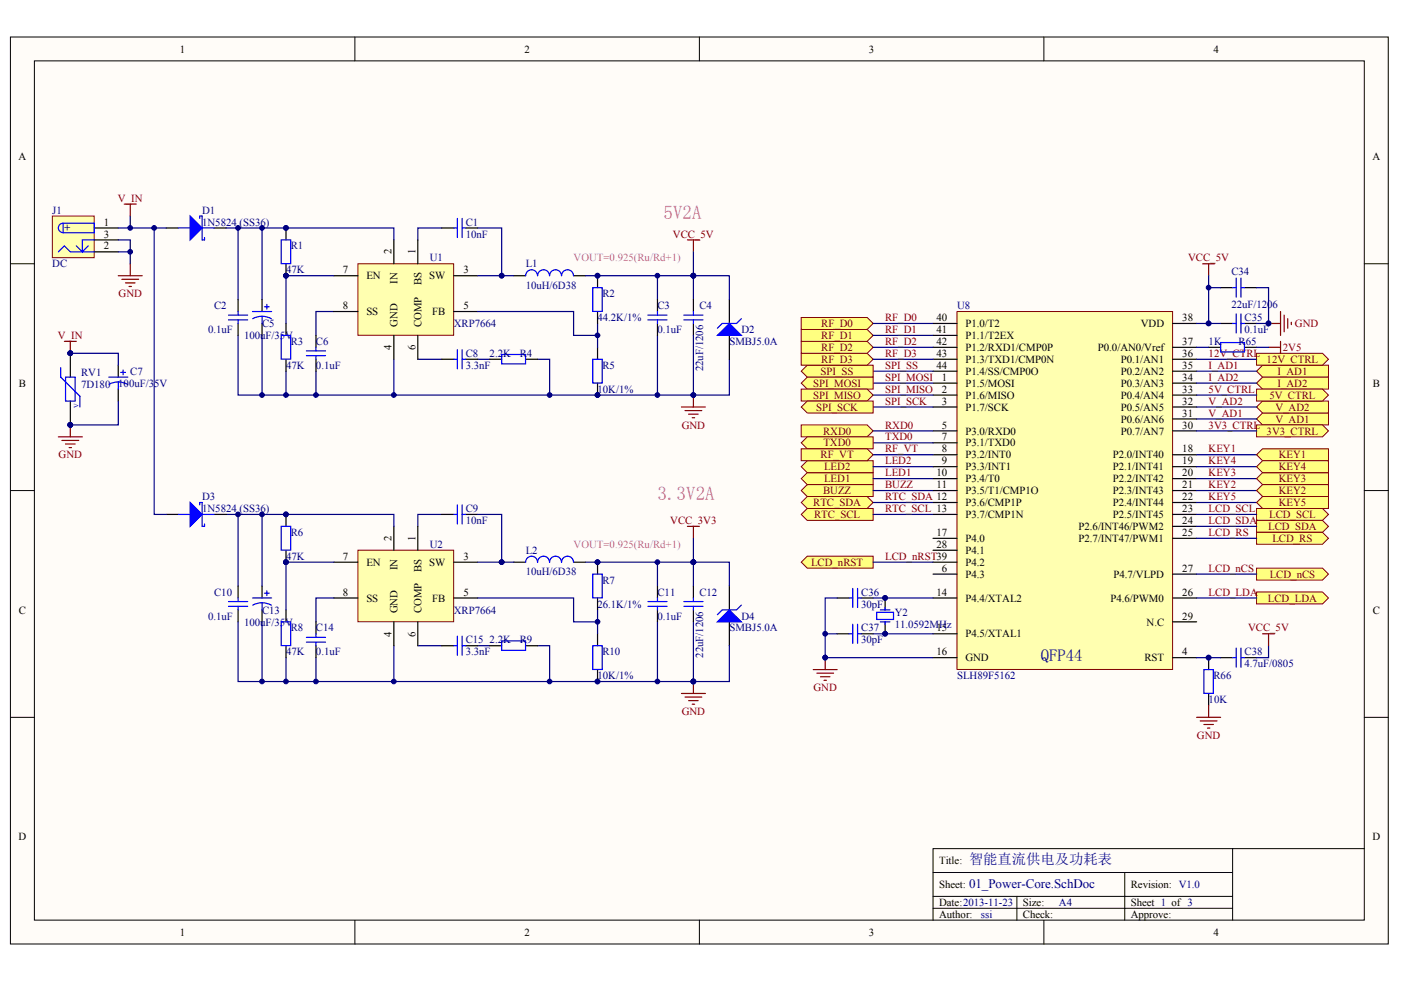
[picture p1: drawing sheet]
<svg xmlns="http://www.w3.org/2000/svg" width="287mm" height="202mm" viewBox="0 0 287 202" stroke-linecap="round" stroke-linejoin="round" font-family="sans-serif">
<defs><g id="words">
<g font-size="3.9" fill="#f0f">
<text x="135.8" y="44.9">5V2A</text>
<text x="134.6" y="102.4">3.3V2A</text>
</g>
<text font-size="3.4" fill="#000080" x="213.1" y="135.4">QFP44</text>
<text font-size="2.9" fill="#000080" x="198.4" y="177">智能直流供电及功耗表</text>
<text font-size="2.7" fill="#000080" x="198.4" y="181.8">01_Power-Core.SchDoc</text>
<g font-size="2.2">
<text x="36.8" y="10.8">1</text>
<text x="107.4" y="10.8">2</text>
<text x="177.9" y="10.8">3</text>
<text x="248.4" y="10.8">4</text>
<text x="3.8" y="32.8">A</text>
<text x="281" y="32.8">A</text>
<text x="21.3" y="46.2">1</text>
<text x="21.3" y="51.1">2</text>
<text x="21.3" y="48.7">3</text>
<text x="80.2" y="52.1" transform="rotate(-90 80.2 52.1)">2</text>
<text x="85.1" y="52.1" transform="rotate(-90 85.1 52.1)">1</text>
<text x="70.2" y="56">7</text>
<text x="75" y="57.2">EN</text>
<text x="81.4" y="58.1" transform="rotate(-90 81.4 58.1)">IN</text>
<text x="86.3" y="58.4" transform="rotate(-90 86.3 58.4)">BS</text>
<text x="87.9" y="57.2">SW</text>
<text x="94.9" y="56">3</text>
<text x="70.2" y="63.3">8</text>
<text x="75" y="64.6">SS</text>
<text x="88.5" y="64.6">FB</text>
<text x="94.9" y="63.3">5</text>
<text x="191.7" y="65.8">40</text>
<text x="242" y="65.8">38</text>
<text x="80.2" y="71.8" transform="rotate(-90 80.2 71.8)">4</text>
<text x="81.4" y="67" transform="rotate(-90 81.4 67)">GND</text>
<text x="85.1" y="71.8" transform="rotate(-90 85.1 71.8)">6</text>
<text x="86.3" y="67" transform="rotate(-90 86.3 67)">COMP</text>
<text x="191.7" y="68.2">41</text>
<text x="191.7" y="70.7">42</text>
<text x="197.6" y="67">P1.0/T2</text>
<text x="197.6" y="69.4">P1.1/T2EX</text>
<text x="197.6" y="71.9">P1.2/RXD1/CMP0P</text>
<text x="224.8" y="71.9">P0.0/AN0/Vref</text>
<text x="233.5" y="67">VDD</text>
<text x="242" y="70.7">37</text>
<text x="191.7" y="73.1">43</text>
<text x="191.7" y="75.5">44</text>
<text x="192.8" y="78">1</text>
<text x="197.6" y="74.3">P1.3/TXD1/CMP0N</text>
<text x="197.6" y="76.8">P1.4/SS/CMP0O</text>
<text x="229.4" y="76.8">P0.2/AN2</text>
<text x="229.4" y="74.3">P0.1/AN1</text>
<text x="242" y="78">34</text>
<text x="242" y="75.5">35</text>
<text x="242" y="73.1">36</text>
<text x="3.8" y="79.2">B</text>
<text x="192.8" y="80.4">2</text>
<text x="192.8" y="82.9">3</text>
<text x="197.6" y="79.2">P1.5/MOSI</text>
<text x="197.6" y="81.7">P1.6/MISO</text>
<text x="229.4" y="81.7">P0.4/AN4</text>
<text x="229.4" y="79.2">P0.3/AN3</text>
<text x="242" y="82.9">32</text>
<text x="242" y="80.4">33</text>
<text x="281" y="79.2">B</text>
<text x="192.8" y="87.8">5</text>
<text x="197.6" y="84.1">P1.7/SCK</text>
<text x="197.6" y="89">P3.0/RXD0</text>
<text x="229.4" y="89">P0.7/AN7</text>
<text x="229.4" y="86.5">P0.6/AN6</text>
<text x="229.4" y="84.1">P0.5/AN5</text>
<text x="242" y="87.8">30</text>
<text x="242" y="85.3">31</text>
<text x="192.8" y="90.2">7</text>
<text x="192.8" y="92.7">8</text>
<text x="192.8" y="95.1">9</text>
<text x="197.6" y="91.4">P3.1/TXD0</text>
<text x="197.6" y="93.9">P3.2/INT0</text>
<text x="227.8" y="93.9">P2.0/INT40</text>
<text x="242" y="92.7">18</text>
<text x="242" y="95.1">19</text>
<text x="191.7" y="97.5">10</text>
<text x="191.7" y="100">11</text>
<text x="197.6" y="96.3">P3.3/INT1</text>
<text x="197.6" y="98.8">P3.4/T0</text>
<text x="197.6" y="101.2">P3.5/T1/CMP1O</text>
<text x="227.8" y="96.3">P2.1/INT41</text>
<text x="227.8" y="98.8">P2.2/INT42</text>
<text x="227.8" y="101.2">P2.3/INT43</text>
<text x="242" y="97.5">20</text>
<text x="242" y="100">21</text>
<text x="197.6" y="103.7">P3.6/CMP1P</text>
<text x="197.6" y="106.1">P3.7/CMP1N</text>
<text x="227.8" y="103.7">P2.4/INT44</text>
<text x="227.8" y="106.1">P2.5/INT45</text>
<text x="242" y="102.4">22</text>
<text x="242" y="104.9">23</text>
<text x="242" y="107.3">24</text>
<text x="80.2" y="110.7" transform="rotate(-90 80.2 110.7)">2</text>
<text x="85.1" y="110.7" transform="rotate(-90 85.1 110.7)">1</text>
<text x="191.7" y="109.8">17</text>
<text x="191.7" y="112.2">28</text>
<text x="197.6" y="111">P4.0</text>
<text x="197.6" y="113.4">P4.1</text>
<text x="220.8" y="108.6">P2.6/INT46/PWM2</text>
<text x="220.8" y="111">P2.7/INT47/PWM1</text>
<text x="242" y="109.8">25</text>
<text x="70.2" y="114.7">7</text>
<text x="75" y="115.9">EN</text>
<text x="81.4" y="116.7" transform="rotate(-90 81.4 116.7)">IN</text>
<text x="86.3" y="117.1" transform="rotate(-90 86.3 117.1)">BS</text>
<text x="87.9" y="115.9">SW</text>
<text x="94.9" y="114.7">3</text>
<text x="192.8" y="117.1">6</text>
<text x="197.6" y="118.3">P4.3</text>
<text x="197.6" y="115.9">P4.2</text>
<text x="227.9" y="118.3">P4.7/VLPD</text>
<text x="242" y="117.1">27</text>
<text x="3.8" y="125.7">C</text>
<text x="70.2" y="122">8</text>
<text x="75" y="123.2">SS</text>
<text x="81.4" y="125.6" transform="rotate(-90 81.4 125.6)">GND</text>
<text x="86.3" y="125.6" transform="rotate(-90 86.3 125.6)">COMP</text>
<text x="88.5" y="123.2">FB</text>
<text x="94.9" y="122">5</text>
<text x="191.7" y="122">14</text>
<text x="197.6" y="123.2">P4.4/XTAL2</text>
<text x="227.3" y="123.2">P4.6/PWM0</text>
<text x="242" y="122">26</text>
<text x="281" y="125.7">C</text>
<text x="80.2" y="130.4" transform="rotate(-90 80.2 130.4)">4</text>
<text x="85.1" y="130.4" transform="rotate(-90 85.1 130.4)">6</text>
<text x="191.7" y="129.3">15</text>
<text x="197.6" y="130.5">P4.5/XTAL1</text>
<text x="234.7" y="128.1">N.C</text>
<text x="242" y="126.9">29</text>
<text x="191.7" y="134.2">16</text>
<text x="197.6" y="135.4">GND</text>
<text x="234.3" y="135.4">RST</text>
<text x="242" y="134.2">4</text>
<text x="3.8" y="172.1">D</text>
<text x="281" y="172.1">D</text>
<text x="192.2" y="177">Title:</text>
<text x="192.2" y="181.9">Sheet:</text>
<text x="192.2" y="185.6">Date:2013-11-23</text>
<text x="209.4" y="185.6">Size:</text>
<text x="231.5" y="181.9">Revision: V1.0</text>
<text x="231.5" y="185.6">Sheet 1 of 3</text>
<text x="36.8" y="191.7">1</text>
<text x="107.4" y="191.7">2</text>
<text x="177.9" y="191.7">3</text>
<text x="192.2" y="188">Author:</text>
<text x="209.4" y="188">Check:</text>
<text x="231.5" y="188">Approve:</text>
<text x="248.4" y="191.7">4</text>
</g>
<g font-size="2.2" fill="#800000">
<text x="24.1" y="41.3">V_IN</text>
<text x="137.8" y="48.7">VCC_5V</text>
<text x="243.2" y="53.5">VCC_5V</text>
<text x="24.3" y="60.9">GND</text>
<text x="181.2" y="65.8">RF_D0</text>
<text x="11.9" y="69.4">V_IN</text>
<text x="168.1" y="71.9">RF_D2</text>
<text x="168.1" y="69.4">RF_D1</text>
<text x="168.1" y="67">RF_D0</text>
<text x="181.2" y="68.2">RF_D1</text>
<text x="181.2" y="70.7">RF_D2</text>
<text x="262.6" y="71.9">2V5</text>
<text x="265.1" y="67">GND</text>
<text x="168" y="76.8">SPI_SS</text>
<text x="168.1" y="74.3">RF_D3</text>
<text x="181.2" y="73.1">RF_D3</text>
<text x="181.2" y="75.5">SPI_SS</text>
<text x="181.2" y="78">SPI_MOSI</text>
<text x="247.4" y="75.5">I_AD1</text>
<text x="247.4" y="78">I_AD2</text>
<text x="247.4" y="73.1">12V_CTRL</text>
<text x="259.3" y="74.3">12V_CTRL</text>
<text x="261.5" y="76.8">I_AD1</text>
<text x="166.5" y="79.2">SPI_MOSI</text>
<text x="166.5" y="81.7">SPI_MISO</text>
<text x="181.2" y="80.4">SPI_MISO</text>
<text x="181.2" y="82.9">SPI_SCK</text>
<text x="247.4" y="82.9">V_AD2</text>
<text x="247.4" y="80.4">5V_CTRL</text>
<text x="259.9" y="81.7">5V_CTRL</text>
<text x="261.5" y="79.2">I_AD2</text>
<text x="139.6" y="87.8">GND</text>
<text x="167.1" y="84.1">SPI_SCK</text>
<text x="168.5" y="89">RXD0</text>
<text x="181.2" y="87.8">RXD0</text>
<text x="247.4" y="87.8">3V3_CTRL</text>
<text x="247.4" y="85.3">V_AD1</text>
<text x="259.3" y="89">3V3_CTRL</text>
<text x="261.1" y="86.5">V_AD1</text>
<text x="261.1" y="84.1">V_AD2</text>
<text x="12" y="93.9">GND</text>
<text x="168" y="93.9">RF_VT</text>
<text x="168.6" y="91.4">TXD0</text>
<text x="181.2" y="90.2">TXD0</text>
<text x="181.2" y="92.7">RF_VT</text>
<text x="181.2" y="95.1">LED2</text>
<text x="247.4" y="92.7">KEY1</text>
<text x="247.4" y="95.1">KEY4</text>
<text x="261.8" y="93.9">KEY1</text>
<text x="168.5" y="101.2">BUZZ</text>
<text x="168.7" y="98.8">LED1</text>
<text x="168.7" y="96.3">LED2</text>
<text x="181.2" y="97.5">LED1</text>
<text x="181.2" y="100">BUZZ</text>
<text x="247.4" y="100">KEY2</text>
<text x="247.4" y="97.5">KEY3</text>
<text x="261.8" y="101.2">KEY2</text>
<text x="261.8" y="98.8">KEY3</text>
<text x="261.8" y="96.3">KEY4</text>
<text x="137.2" y="107.3">VCC_3V3</text>
<text x="166.5" y="103.7">RTC_SDA</text>
<text x="166.6" y="106.1">RTC_SCL</text>
<text x="181.2" y="104.9">RTC_SCL 13</text>
<text x="181.2" y="102.4">RTC_SDA 12</text>
<text x="247.4" y="107.3">LCD_SDA</text>
<text x="247.4" y="102.4">KEY5</text>
<text x="247.4" y="104.9">LCD_SCL</text>
<text x="259.8" y="106.1">LCD_SCL</text>
<text x="261.8" y="103.7">KEY5</text>
<text x="247.4" y="109.8">LCD_RS</text>
<text x="259.6" y="108.6">LCD_SDA</text>
<text x="260.5" y="111">LCD_RS</text>
<text x="166" y="115.9">LCD_nRST</text>
<text x="181.2" y="114.7">LCD_nRST39</text>
<text x="247.4" y="117.1">LCD_nCS</text>
<text x="259.9" y="118.3">LCD_nCS</text>
<text x="247.4" y="122">LCD_LDA</text>
<text x="259.6" y="123.2">LCD_LDA</text>
<text x="255.5" y="129.3">VCC_5V</text>
<text x="166.5" y="141.6">GND</text>
<text x="139.6" y="146.4">GND</text>
<text x="245" y="151.3">GND</text>
</g>
<g font-size="2.2" fill="#000080">
<text x="10.7" y="43.8">J1</text>
<text x="14.4" y="45.9" transform="rotate(-180 14.4 45.9)">+</text>
<text x="41.4" y="43.8">D1</text>
<text x="41.4" y="46.2">1N5824 (SS36)</text>
<text x="95.3" y="46.2">C1</text>
<text x="59.5" y="51.1">R1</text>
<text x="88" y="53.5">U1</text>
<text x="95.3" y="48.7">10nF</text>
<text x="10.7" y="54.8">DC</text>
<text x="58.6" y="56">47K</text>
<text x="107.6" y="54.8">L1</text>
<text x="107.6" y="59.2">10uH/6D38</text>
<text x="252.1" y="56.2">C34</text>
<text x="43.8" y="63.3">C2</text>
<text x="122.3" y="65.8">44.2K/1%</text>
<text x="123.3" y="60.9">R2</text>
<text x="134.6" y="63.3">C3</text>
<text x="143.2" y="63.3">C4</text>
<text x="195.9" y="63.3">U8</text>
<text x="252.1" y="63.1">22uF/1206</text>
<text x="254.8" y="65.8">C35</text>
<text x="42.6" y="68.2">0.1uF</text>
<text x="50" y="69.4">100uF/35V</text>
<text x="53.6" y="67">C5</text>
<text x="59.5" y="70.7">R3</text>
<text x="64.7" y="70.7">C6</text>
<text x="92.9" y="67">XRP7664</text>
<text x="134.6" y="68.2">0.1uF</text>
<text x="149.3" y="70.7">SMBJ5.0A</text>
<text x="151.8" y="68.2">D2</text>
<text x="247.4" y="70.7">1K</text>
<text x="253.6" y="70.7">R65</text>
<text x="254.8" y="68.2">0.1uF</text>
<text x="16.6" y="77">RV1</text>
<text x="26.7" y="76.8">C7</text>
<text x="58.6" y="75.5">47K</text>
<text x="64.7" y="75.5">0.1uF</text>
<text x="95.3" y="73.1">C8</text>
<text x="95.3" y="75.5">3.3nF</text>
<text x="100.2" y="73.1">2.2K</text>
<text x="106.4" y="73.1">R4</text>
<text x="123.3" y="75.5">R5</text>
<text x="143.9" y="76" transform="rotate(-90 143.9 76)">22uF/1206</text>
<text x="16.6" y="79.5">7D180</text>
<text x="24.2" y="79.2">100uF/35V</text>
<text x="122.3" y="80.4">10K/1%</text>
<text x="41.4" y="102.4">D3</text>
<text x="41.4" y="104.9">1N5824 (SS36)</text>
<text x="95.3" y="104.9">C9</text>
<text x="95.3" y="107.3">10nF</text>
<text x="59.5" y="109.8">R6</text>
<text x="88" y="112.2">U2</text>
<text x="107.6" y="113.4">L2</text>
<text x="58.6" y="114.7">47K</text>
<text x="107.6" y="117.8">10uH/6D38</text>
<text x="123.3" y="119.5">R7</text>
<text x="43.8" y="122">C10</text>
<text x="53.6" y="125.7">C13</text>
<text x="92.9" y="125.7">XRP7664</text>
<text x="122.3" y="124.4">26.1K/1%</text>
<text x="134.6" y="122">C11</text>
<text x="143.2" y="122">C12</text>
<text x="176.3" y="122">C36</text>
<text x="176.3" y="124.4">30pF</text>
<text x="42.6" y="126.9">0.1uF</text>
<text x="50" y="128.1">100uF/35V</text>
<text x="59.5" y="129.3">R8</text>
<text x="64.7" y="129.3">C14</text>
<text x="95.3" y="131.8">C15</text>
<text x="100.2" y="131.8">2.2K</text>
<text x="106.4" y="131.8">R9</text>
<text x="134.6" y="126.9">0.1uF</text>
<text x="149.3" y="129.3">SMBJ5.0A</text>
<text x="151.8" y="126.9">D4</text>
<text x="176.3" y="129.3">C37</text>
<text x="176.3" y="131.8">30pF</text>
<text x="183.2" y="126.2">Y2</text>
<text x="183.2" y="128.6">11.0592MHz</text>
<text x="58.6" y="134.2">47K</text>
<text x="64.7" y="134.2">0.1uF</text>
<text x="95.3" y="134.2">3.3nF</text>
<text x="123.3" y="134.2">R10</text>
<text x="143.9" y="134.7" transform="rotate(-90 143.9 134.7)">22uF/1206</text>
<text x="254.8" y="134.2">C38</text>
<text x="254.8" y="136.7">4.7uF/0805</text>
<text x="122.3" y="139.1">10K/1%</text>
<text x="195.9" y="139.1">SLH89F5162</text>
<text x="248.4" y="139.1">R66</text>
<text x="247.4" y="144">10K</text>
<text x="216.8" y="185.6">A4</text>
<text x="200.8" y="188">ssi</text>
</g>
<g font-size="2.2" fill="#f0f">
<text x="117.4" y="53.5">VOUT=0.925(Ru/Rd+1)</text>
<text x="117.4" y="112.2">VOUT=0.925(Ru/Rd+1)</text>
</g>
<text font-size="1.3" fill="#00f" x="16.1" y="83.6" transform="rotate(-90 16.1 83.6)">V</text>
</g></defs>
<g fill="#fffcf8" stroke="#000" stroke-width=".2">
<path d="M2.1 7.6h282.1v185.7h-282.1z"/>
<path d="M7 12.5h272.3v175.9h-272.3z"/>
</g>
<g fill="none" stroke="#000" stroke-width=".2">
<path d="M72.7 7.6v4.9M143.2 7.6v4.9M213.7 7.6v4.9M2.1 54h4.9M279.3 54h4.9M2.1 100.5h4.9M279.3 100.5h4.9M2.1 146.9h4.9M279.3 146.9h4.9M191 178.7h61.3M230.3 178.7v9.8M252.3 173.8v14.7"/>
<path d="M279.3 173.8h-88.3v14.7M72.7 188.5v4.9M143.2 188.5v4.9M191 186h61.3M191 183.6h61.3M208.2 183.6v4.9M213.7 188.5v4.9"/>
</g>
<g fill="none" stroke="#000080" stroke-width=".25">
<path d="M48.7 46.7v14.7M53.6 46.7v14.7M90.4 46.7h-4.9v2.4M134.6 56.5v4.9M48.7 68.7v12.2h100.6v-7.3M58.6 76v4.9M64.7 76v4.9M68.4 63.8h-3.7v4.9M80.6 73.6v7.3M85.5 73.6h4.9M97.8 73.6h2.5M110.1 73.6h2.4v7.3"/>
<path d="M134.6 68.7v12.2"/>
</g>
<g fill="#000080" stroke="#000080" stroke-width=".2">
<circle cx="64.7" cy="80.9" r=".48"/>
<circle cx="80.6" cy="80.9" r=".48"/>
<circle cx="134.6" cy="80.9" r=".48"/>
<circle cx="134.6" cy="56.5" r=".48"/>
<circle cx="112.5" cy="80.9" r=".48"/>
<circle cx="53.6" cy="46.7" r=".48"/>
<circle cx="58.5" cy="80.9" r=".48"/>
<circle cx="48.7" cy="46.7" r=".48"/>
</g>
<path d="M73.3 54h19.6v14.7h-19.6z" fill="#ffffb0" stroke="#800000" stroke-width=".2"/>
<g fill="none" stroke="#000" stroke-width=".25">
<path d="M58.6 46.7v2.4M58.6 54v2.5M68.4 56.5h4.9M80.6 49.1v4.9M85.5 49.1v4.9M90.4 46.7h2.5M92.9 56.5h4.9M95.3 46.7h2.5M105.2 56.5h2.4M117.4 56.5h2.5M122.3 56.5v2.4M48.7 61.4v2.4"/>
<path d="M48.7 66.2v2.5M53.6 61.4v2.4M53.6 66.2v2.5M58.6 66.2v2.5M58.6 73.6v2.4M64.7 68.7v2.4M64.7 73.6v2.4M68.4 63.8h4.9M80.6 68.7v4.9M85.5 68.7v4.9M90.4 73.6h2.5M92.9 63.8h4.9"/>
<path d="M95.3 73.6h2.5M100.3 73.6h2.4M107.6 73.6h2.5M122.3 63.8v2.4M122.3 71.1v2.5M122.3 78.5v2.4M134.6 61.4v2.4M134.6 66.2v2.5M142 61.4v2.4M142 66.2v2.5"/>
</g>
<g fill="none" stroke="#00f" stroke-width=".25">
<path d="M57.6 49.1h1.9v4.9h-1.9zM92.9 46.7h.7M93.6 44.7v3.9M94.6 44.7v3.9M94.6 46.7h.7M110 56.5a1.21 1.21 0 0 0-1.2-1.3 1.21 1.21 0 0 0-1.2 1.3M117.4 56.5a1.23 1.23 0 0 0-1.2-1.2 1.23 1.23 0 0 0-1.3 1.2 1.23 1.23 0 0 0-1.2-1.2 1.23 1.23 0 0 0-1.2 1.2 1.21 1.21 0 0 0-1.2-1.3 1.21 1.21 0 0 0-1.2 1.3M121.3 58.9h2v4.9h-2zM46.8 64.5h3.9M46.8 65.5h3.9M48.7 63.8v.7M48.7 65.5v.7"/>
<path d="M51.7 63.8h3.9M53.6 64.8l.8 .1 1.2 .4M53.6 64.8l-.7 .1-1.2 .4M53.6 64.8v1.4M54.1 62.8h1M54.6 62.3v1M57.6 68.7h1.9v4.9h-1.9zM62.7 71.9h3.9M62.7 72.8h3.9M64.7 71.1v.8M64.7 72.8v.8M92.9 73.6h.7"/>
<path d="M93.6 71.6v3.9M94.6 71.6v3.9M94.6 73.6h.7M102.7 72.6h4.9v1.9h-4.9zM121.3 73.6h2v4.8h-2zM132.6 64.5h4M132.6 65.5h4M134.6 63.8v.7M134.6 65.5v.7M140 64.5h3.9M140 65.5h3.9M142 63.8v.7"/>
<path d="M142 65.5v.7"/>
</g>
<path d="M68.4 56.5h-9.8v9.7M97.8 46.7h4.9v9.8h2.5M97.8 56.5h4.9M142 56.5v4.9M97.8 63.8h19.6v4.9h4.9M122.3 66.2v4.9" fill="none" stroke="#000080" stroke-width=".25"/>
<g fill="#000080" stroke="#000080" stroke-width=".2">
<circle cx="58.5" cy="56.5" r=".48"/>
<circle cx="58.5" cy="46.7" r=".48"/>
<circle cx="122.3" cy="80.9" r=".48"/>
<circle cx="141.9" cy="56.5" r=".48"/>
<circle cx="122.3" cy="68.7" r=".48"/>
<circle cx="122.3" cy="56.5" r=".48"/>
<circle cx="102.7" cy="56.5" r=".48"/>
<circle cx="141.9" cy="80.9" r=".48"/>
</g>
<path d="M140.7 49.1h2.5M142 49.1v2.5M139.5 83.4h4.9M140.2 84.1h3.5M141 84.8h1.9M141.7 85.6h.5M142 80.9v2.5" fill="none" stroke="#800000" stroke-width=".25"/>
<path d="M10.7 44.2h8.6v8.6h-8.6z" fill="#ffffb0" stroke="#800000" stroke-width=".2"/>
<path d="M19.3 46.7h4.9M19.3 51.6h4.9M19.3 49.1h4.9M34 46.7h2.5M43.8 46.7h2.5" fill="none" stroke="#000" stroke-width=".25"/>
<path d="M11.9 51.6l1.3-1.2 1.2 1.2h4.9M12.9 45.7h6.4v2h-6.4zM12.9 45.7a.97 .97 0 0 0-1 1 .97 .97 0 0 0 1 .9M18.1 50.4l-1.2 1.2M19.3 49.1h-2.4v2.5l-1.3-1.2M36.5 46.7h2.4M40.9 44.7v-.5h.5v4.9h.5v-.5M41.4 46.7h2.4" fill="none" stroke="#00f" stroke-width=".25"/>
<g fill="none" stroke="#000080" stroke-width=".25">
<path d="M24.2 49.1h2.5v4.9M24.2 46.7h9.8M24.2 51.6h2.5M46.3 46.7h34.3v2.4M48.7 105.4v14.6M53.6 105.4v14.6M90.4 105.4h-4.9v2.4M134.6 115.1v4.9M58.6 134.7v4.9M64.7 134.7v4.9M68.4 122.5h-3.7v4.9M80.6 132.2v7.4"/>
<path d="M85.5 132.2h4.9M97.8 132.2h2.5M110.1 132.2h2.4v7.4M134.6 127.4v12.2"/>
</g>
<path d="M24.2 56.5h4.9M24.9 57.2h3.5M25.7 57.9h1.9M26.4 58.7h.5M26.7 54v2.5" fill="none" stroke="#800000" stroke-width=".25"/>
<path d="M38.9 44.2l2.5 2.5-2.5 2.4z" fill="#00f" stroke="#00f" stroke-width=".25"/>
<g fill="#000080" stroke="#000080" stroke-width=".2">
<circle cx="26.7" cy="51.6" r=".48"/>
<circle cx="64.7" cy="139.6" r=".48"/>
<circle cx="80.6" cy="139.6" r=".48"/>
<circle cx="134.6" cy="139.6" r=".48"/>
<circle cx="134.6" cy="115.1" r=".48"/>
<circle cx="112.5" cy="139.6" r=".48"/>
<circle cx="53.6" cy="105.3" r=".48"/>
<circle cx="58.5" cy="139.6" r=".48"/>
<circle cx="48.7" cy="105.3" r=".48"/>
</g>
<path d="M73.3 112.7h19.6v14.6h-19.6z" fill="#ffffb0" stroke="#800000" stroke-width=".2"/>
<g fill="none" stroke="#000" stroke-width=".25">
<path d="M14.4 72.4v4.8M24.2 74.8v2.4M24.2 79.7v2.4M149.3 61.4v4.8M149.3 68.7v4.9M14.4 82.1v4.9M34 105.4h2.5M43.8 105.4h2.5M58.6 105.4v2.4M58.6 112.7v2.4M68.4 115.1h4.9M80.6 107.8v4.9"/>
<path d="M85.5 107.8v4.9M90.4 105.4h2.5M92.9 115.1h4.9M95.3 105.4h2.5M105.2 115.1h2.4M117.4 115.1h2.5M122.3 115.1v2.5M48.7 120v2.5M48.7 124.9v2.5M53.6 120v2.5M53.6 124.9v2.5M58.6 124.9v2.5"/>
<path d="M58.6 132.2v2.5M64.7 127.4v2.4M64.7 132.2v2.5M68.4 122.5h4.9M80.6 127.4v4.8M85.5 127.4v4.8M90.4 132.2h2.5M92.9 122.5h4.9M95.3 132.2h2.5M100.3 132.2h2.4M107.6 132.2h2.5M122.3 122.5v2.4"/>
<path d="M122.3 129.8v2.4M122.3 137.1v2.5M134.6 120v2.5M134.6 124.9v2.5M142 120v2.5M142 124.9v2.5M149.3 120v4.9M149.3 127.4v4.8"/>
</g>
<g fill="none" stroke="#00f" stroke-width=".25">
<path d="M12.4 75.3v1.9l4 4v2.2M13.4 77.2h2v4.9h-2zM22.2 77.2h4M24.2 78.2l.8 .1 1.1 .4M24.2 78.2l-1.2 .2-.7 .3M24.2 78.2v1.5M24.7 76.3h1M25.2 75.8v1M151.8 65.3l-1 .9h-3l-.9 1M36.5 105.4h2.4M40.9 103.4v-.5h.5v4.9h.5v-.5M41.4 105.4h2.4"/>
<path d="M57.6 107.8h1.9v4.9h-1.9zM92.9 105.4h.7M93.6 103.4v3.9M94.6 103.4v3.9M94.6 105.4h.7M110 115.1a1.21 1.21 0 0 0-1.2-1.2 1.21 1.21 0 0 0-1.2 1.2M117.4 115.1a1.23 1.23 0 0 0-1.2-1.2 1.23 1.23 0 0 0-1.3 1.2 1.23 1.23 0 0 0-1.2-1.2 1.23 1.23 0 0 0-1.2 1.2 1.21 1.21 0 0 0-1.2-1.2 1.21 1.21 0 0 0-1.2 1.2M121.3 117.6h2v4.8h-2zM46.8 123.2h3.9M46.8 124.2h3.9M48.7 122.5v.7M48.7 124.2v.7"/>
<path d="M51.7 122.5h3.9M53.6 123.4l1.2 .2 .8 .3M53.6 123.4l-.7 .1-1.2 .4M53.6 123.4v1.5M54.1 121.5h1M54.6 121v1M57.6 127.4h1.9v4.8h-1.9zM62.7 130.5h3.9M62.7 131.5h3.9M64.7 129.8v.7M64.7 131.5v.7M92.9 132.2h.7"/>
<path d="M93.6 130.3v3.9M94.6 130.3v3.9M94.6 132.2h.7M102.7 131.3h4.9v1.9h-4.9zM121.3 132.2h2v4.9h-2zM132.6 123.2h4M132.6 124.2h4M134.6 122.5v.7M134.6 124.2v.7M140 123.2h3.9M140 124.2h3.9M142 122.5v.7"/>
<path d="M142 124.2v.7M151.8 123.9l-1 1h-3l-.9 1"/>
</g>
<g fill="none" stroke="#000080" stroke-width=".25">
<path d="M26.7 44.2v2.5M31.6 46.7v58.7h2.4M119.9 56.5h22.1M142 56.5h7.3v4.9M142 51.6v4.9M14.4 72.4h9.8v2.4M24.2 82.1v4.9h-9.8M46.3 105.4h34.3v2.4M68.4 115.1h-9.8v9.8M97.8 105.4h4.9v9.7h2.5M97.8 115.1h4.9M119.9 115.1h29.4v4.9"/>
<path d="M142 110.2v9.8M97.8 122.5h19.6v4.9h4.9M122.3 124.9v4.9M149.3 132.2v7.4h-7.3"/>
</g>
<g fill="#000080" stroke="#000080" stroke-width=".2">
<circle cx="58.5" cy="115.1" r=".48"/>
<circle cx="58.5" cy="105.3" r=".48"/>
<circle cx="122.3" cy="139.6" r=".48"/>
<circle cx="141.9" cy="115.1" r=".48"/>
<circle cx="122.3" cy="127.3" r=".48"/>
<circle cx="122.3" cy="115.1" r=".48"/>
<circle cx="102.7" cy="115.1" r=".48"/>
<circle cx="141.9" cy="139.6" r=".48"/>
<circle cx="31.6" cy="46.7" r=".48"/>
<circle cx="26.7" cy="46.7" r=".48"/>
<circle cx="141.9" cy="56.5" r=".48"/>
<circle cx="14.4" cy="87" r=".48"/>
<circle cx="14.4" cy="72.3" r=".48"/>
</g>
<g fill="none" stroke="#800000" stroke-width=".25">
<path d="M25.4 41.8h2.5M26.7 41.8v2.4M13.2 69.9h2.4M14.4 69.9v2.5M11.9 89.5h5M12.7 90.2h3.4M13.4 90.9h2M14.2 91.7h.4M14.4 87v2.5M140.7 107.8h2.5M142 107.8v2.4M142 139.6v2.4"/>
<path d="M139.5 142h4.9M140.2 142.8h3.5M141 143.5h1.9M141.7 144.2h.5"/>
</g>
<g fill="#00f" stroke="#00f" stroke-width=".25">
<path d="M38.9 102.9l2.5 2.5-2.5 2.4z"/>
<path d="M146.9 68.7l2.4-2.5 2.5 2.5z"/>
<path d="M146.9 127.4l2.4-2.5 2.5 2.5z"/>
</g>
<path d="M195.9 63.8h44.1v73.3h-44.1z" fill="#ffffb0" stroke="#800000" stroke-width=".2"/>
<g fill="none" stroke="#000" stroke-width=".25">
<path d="M249.9 58.9h2.4M254.8 58.9h2.4M191 78.5h4.9M191 76h4.9M191 73.6h4.9M191 71.1h4.9M191 66.2h4.9M191 68.7h4.9M240.1 78.5h4.9M240.1 76h4.9M240.1 73.6h4.9M240.1 71.1h4.9"/>
<path d="M240.1 66.2h4.9M249.9 66.2h2.4M254.8 66.2h2.4M191 80.9h4.9M191 83.4h4.9M191 88.2h4.9M191 90.7h4.9M191 93.1h4.9M191 95.6h4.9M191 98h4.9M240.1 80.9h4.9M240.1 83.4h4.9"/>
<path d="M240.1 88.2h4.9M240.1 93.1h4.9M240.1 95.6h4.9M240.1 98h4.9M240.1 85.8h4.9M191 117.6h4.9M191 100.5h4.9M191 102.9h4.9M191 105.4h4.9M191 110.2h4.9M191 112.7h4.9M191 115.1h4.9"/>
<path d="M240.1 117.6h4.9M240.1 100.5h4.9M240.1 102.9h4.9M240.1 105.4h4.9M240.1 110.2h4.9M240.1 107.8h4.9M171.4 122.5h2.4M171.4 129.8h2.4M176.3 122.5h2.4M176.3 129.8h2.4M181.2 122.5v2.4M181.2 127.4v2.4"/>
<path d="M191 134.7h4.9M191 122.5h4.9M191 129.8h4.9M240.1 134.7h4.9M240.1 122.5h4.9M240.1 127.4h4.9M247.4 134.7v2.4M249.9 134.7h2.4M254.8 134.7h2.4M247.4 142v2.5"/>
</g>
<g fill="#000080" stroke="#000080" stroke-width=".2">
<circle cx="181.2" cy="129.8" r=".48"/>
<circle cx="181.2" cy="122.5" r=".48"/>
<circle cx="168.9" cy="129.8" r=".48"/>
<circle cx="168.9" cy="134.7" r=".48"/>
<circle cx="247.4" cy="134.7" r=".48"/>
<circle cx="247.4" cy="66.2" r=".48"/>
<circle cx="247.4" cy="58.9" r=".48"/>
<circle cx="259.7" cy="66.2" r=".48"/>
</g>
<g fill="none" stroke="#00f" stroke-width=".25">
<path d="M252.3 58.9h.8M253.1 57v3.9M254.1 57v3.9M254.1 58.9h.7M252.3 66.2h.8M253.1 64.3v3.9M254.1 64.3v3.9M254.1 66.2h.7M173.8 122.5h.8M173.8 129.8h.8M174.6 120.5v3.9M174.6 127.8v4"/>
<path d="M175.6 120.5v3.9M175.6 127.8v4M175.6 122.5h.7M175.6 129.8h.7M179.5 125.4h3.4v1.5h-3.4zM180.2 124.9h2M180.2 127.4h2M181.2 124.4v.5M181.2 127.4v.4M246.4 137.1h2v4.9h-2zM252.3 134.7h.8M253.1 132.7v3.9"/>
<path d="M254.1 132.7v3.9M254.1 134.7h.7"/>
</g>
<path d="M247.4 56.5v9.7h2.5M247.4 58.9h2.5M257.2 58.9h2.5v7.3h-2.5M245 66.2h2.4M168.9 129.8h2.5M171.4 122.5h-2.5v12.2h22.1M178.7 122.5h12.3M178.7 129.8h12.3M245 134.7h4.9M259.7 132.2v2.5h-2.5" fill="none" stroke="#000080" stroke-width=".25"/>
<g fill="none" stroke="#800000" stroke-width=".25">
<path d="M246.2 54h2.5M247.4 54v2.5M259.7 66.2h2.4M262.1 63.8v4.9M262.9 64.5v3.5M263.6 65.3v1.9M264.4 66v.5M166.5 137.1h4.9M167.2 137.9h3.5M168 138.6h1.9M168.7 139.3h.5M168.9 134.7v2.4"/>
<path d="M258.5 129.8h2.4M259.7 129.8v2.4M245 146.9h4.9M245.7 147.6h3.4M246.4 148.4h2M247.2 149.1h.5M247.4 144.5v2.4"/>
</g>
<g fill="#ffff80" stroke="#800000" stroke-width=".2">
<path d="M257.2 85.8l1.3-1.2h13.5v2.4h-13.5z" fill-rule="evenodd"/>
<path d="M257.2 83.4l1.3-1.3h13.5v2.5h-13.5z" fill-rule="evenodd"/>
<path d="M257.2 76l1.3-1.2h13.5v2.4h-13.5z" fill-rule="evenodd"/>
<path d="M257.2 78.5l1.3-1.3h13.5v2.5h-13.5z" fill-rule="evenodd"/>
<path d="M257.2 72.4h13.5l1.3 1.2-1.3 1.2h-13.5z" fill-rule="evenodd"/>
<path d="M257.2 79.7h13.5l1.3 1.2-1.3 1.2h-13.5z" fill-rule="evenodd"/>
<path d="M257.2 87h13.5l1.3 1.2-1.3 1.3h-13.5z" fill-rule="evenodd"/>
</g>
<path d="M178.7 76h12.3M178.7 78.5h12.3M245 73.6h12.2M245 76h12.2M245 78.5h12.2M178.7 80.9h12.3M178.7 83.4h12.3M245 80.9h12.2" fill="none" stroke="#000080" stroke-width=".25"/>
<g fill="#ffff80" stroke="#800000" stroke-width=".2">
<path d="M164 76l1.3-1.2h13.4v2.4h-13.4z" fill-rule="evenodd"/>
<path d="M164 78.5l1.3-1.3h13.4v2.5h-13.4z" fill-rule="evenodd"/>
<path d="M164 79.7h13.5l1.2 1.2-1.2 1.2h-13.5z" fill-rule="evenodd"/>
<path d="M164 83.4l1.3-1.3h13.4v2.5h-13.4z" fill-rule="evenodd"/>
<path d="M257.2 104.1h13.5l1.3 1.3-1.3 1.2h-13.5z" fill-rule="evenodd"/>
<path d="M257.2 106.6h13.5l1.3 1.2-1.3 1.2h-13.5z" fill-rule="evenodd"/>
<path d="M164 115.1l1.3-1.2h13.4v2.5h-13.4z" fill-rule="evenodd"/>
<path d="M257.2 109h13.5l1.3 1.2-1.3 1.3h-13.5z" fill-rule="evenodd"/>
<path d="M257.2 116.4h13.5l1.3 1.2-1.3 1.2h-13.5z" fill-rule="evenodd"/>
<path d="M257.2 121.2h13.5l1.3 1.3-1.3 1.2h-13.5z" fill-rule="evenodd"/>
</g>
<path d="M178.7 88.2h12.3M178.7 90.7h12.3M245 122.5h12.2" fill="none" stroke="#000080" stroke-width=".25"/>
<g fill="#ffff80" stroke="#800000" stroke-width=".2">
<path d="M164 87h13.5l1.2 1.2-1.2 1.3h-13.5z" fill-rule="evenodd"/>
<path d="M164 90.7l1.3-1.2h13.4v2.4h-13.4z" fill-rule="evenodd"/>
<path d="M164 100.5l1.3-1.3h13.4v2.5h-13.4z" fill-rule="evenodd"/>
<path d="M164 98l1.3-1.2h13.4v2.4h-13.4z" fill-rule="evenodd"/>
<path d="M164 95.6l1.3-1.2h13.4v2.4h-13.4z" fill-rule="evenodd"/>
<path d="M164 91.9h13.5l1.2 1.2-1.2 1.3h-13.5z" fill-rule="evenodd"/>
<path d="M164 72.4h13.5l1.2 1.2-1.2 1.2h-13.5z" fill-rule="evenodd"/>
<path d="M164 69.9h13.5l1.2 1.2-1.2 1.3h-13.5z" fill-rule="evenodd"/>
<path d="M164 67.5h13.5l1.2 1.2-1.2 1.2h-13.5z" fill-rule="evenodd"/>
<path d="M164 65h13.5l1.2 1.2-1.2 1.3h-13.5z" fill-rule="evenodd"/>
</g>
<g fill="none" stroke="#000080" stroke-width=".25">
<path d="M178.7 66.2h12.3M178.7 68.7h12.3M178.7 71.1h12.3M178.7 73.6h12.3M178.7 93.1h12.3M178.7 95.6h12.3M178.7 98h12.3M245 93.1h12.2M245 95.6h12.2M245 98h12.2M245 83.4h12.2M245 85.8h12.2"/>
<path d="M245 88.2h12.2M178.7 100.5h12.3M178.7 115.1h12.3M245 100.5h12.2M245 102.9h12.2M245 105.4h12.2M245 107.8h12.2M245 110.2h12.2"/>
</g>
<g fill="#ffff80" stroke="#800000" stroke-width=".2">
<path d="M257.2 93.1l1.3-1.2h13.5v2.5h-13.5z" fill-rule="evenodd"/>
<path d="M257.2 100.5l1.3-1.3h13.5v2.5h-13.5z" fill-rule="evenodd"/>
<path d="M257.2 98l1.3-1.2h13.5v2.4h-13.5z" fill-rule="evenodd"/>
<path d="M257.2 95.6l1.3-1.2h13.5v2.4h-13.5z" fill-rule="evenodd"/>
<path d="M257.2 102.9l1.3-1.2h13.5v2.4h-13.5z" fill-rule="evenodd"/>
</g>
<path d="M259.7 71.1h2.4M262.1 69.9v2.5" fill="none" stroke="#800000" stroke-width=".25"/>
<path d="M247.4 71.1h2.5M254.8 71.1h2.4" fill="none" stroke="#000" stroke-width=".25"/>
<path d="M249.9 70.2h4.9v1.9h-4.9z" fill="none" stroke="#00f" stroke-width=".25"/>
<path d="M53.6 68.7v12.2M142 68.7v12.2M245 71.1h2.4M257.2 71.1h2.5M53.6 127.4v12.2" fill="none" stroke="#000080" stroke-width=".25"/>
<g fill="#000080" stroke="#000080" stroke-width=".2">
<circle cx="141.9" cy="80.9" r=".48"/>
<circle cx="53.6" cy="80.9" r=".48"/>
<circle cx="53.6" cy="139.6" r=".48"/>
</g>
<g fill="#ffff80" stroke="#800000" stroke-width=".2">
<path d="M164 105.4l1.3-1.3h13.4v2.5h-13.4z" fill-rule="evenodd"/>
<path d="M164 102.9l1.3-1.2h12.2l1.2 1.2-1.2 1.2h-12.2z" fill-rule="evenodd"/>
</g>
<path d="M178.7 102.9h12.3M178.7 105.4h12.3M245 117.6h12.2M48.7 127.4v12.2h93.3v-12.2" fill="none" stroke="#000080" stroke-width=".25"/>
<circle cx="141.9" cy="139.6" r=".48" fill="#000080" stroke="#000080" stroke-width=".2"/>
<use href="#words"/>
</svg>
